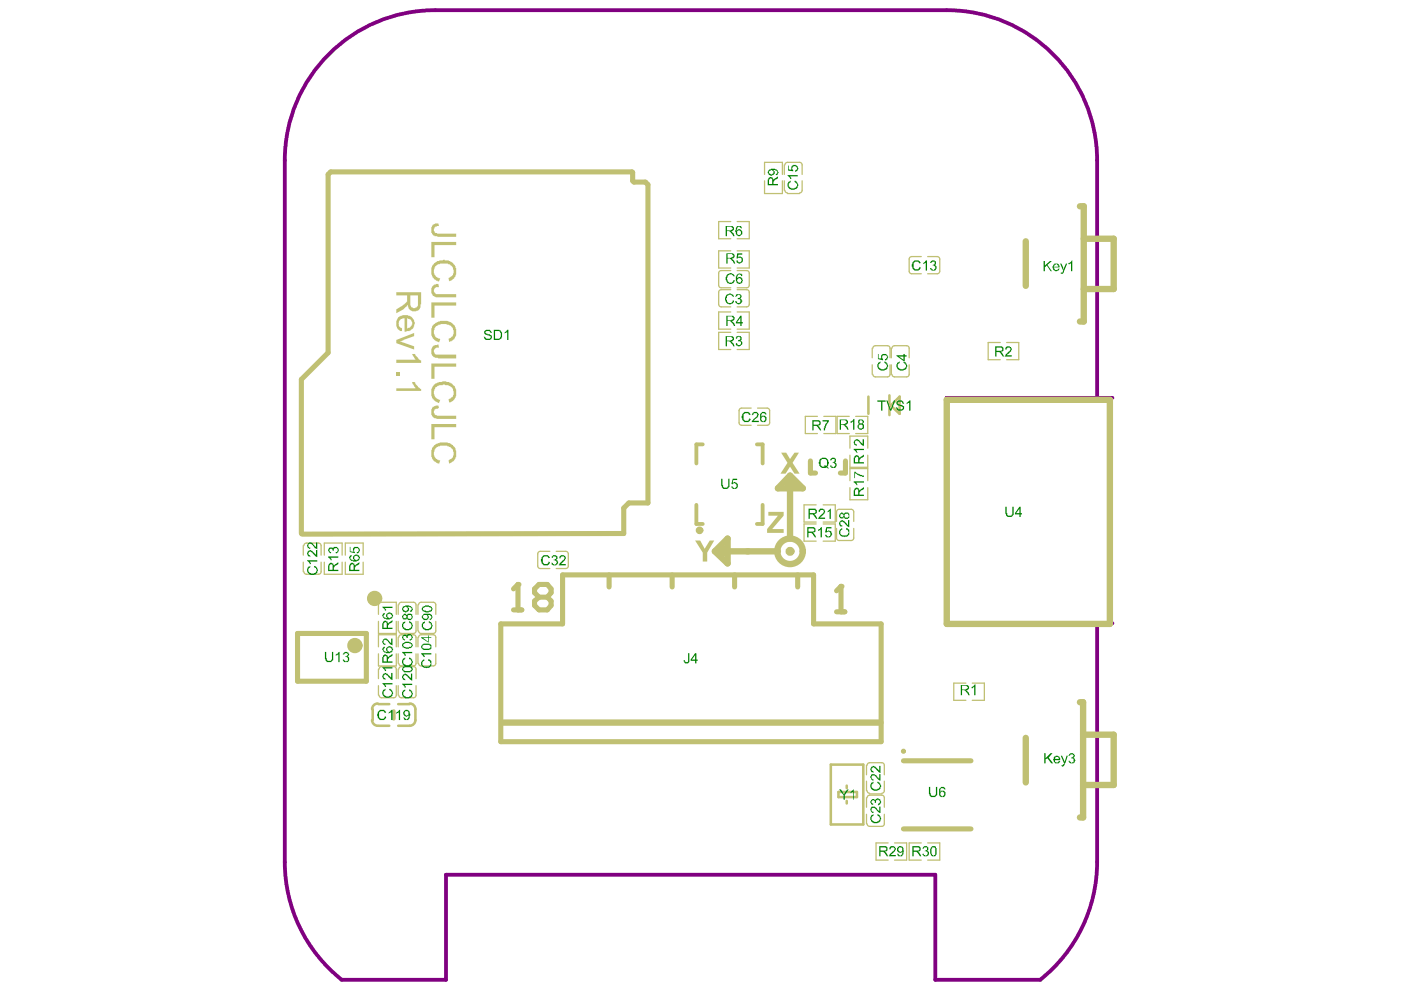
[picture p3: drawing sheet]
<svg xmlns="http://www.w3.org/2000/svg" width="297mm" height="210mm" viewBox="0 0 297 210" stroke-linecap="round" stroke-linejoin="round" font-family="sans-serif">
<circle cx="200.7" cy="132.1" r=".4" fill="#800080"/>
<path d="M232.6 84.4v-50.4a31.9 31.9 0 0 0-31.9-31.8h-108.4a31.9 31.9 0 0 0-31.9 31.8v148.8a31.8 31.8 0 0 0 12 24.9M235.9 84.4h-35.2v47.9h31.9v50.5a31.8 31.8 0 0 1-12.1 24.9M200.7 132.1h35.2M72.4 207.7h22.2v-22.2h103.7v22.2h22.3" fill="none" stroke="#800080" stroke-width=".81"/>
<path d="M229.8 50.6h6.3M229.8 61.3h6.3M167.5 100.8l2.7 2.7h-5.3zM229.6 155.8h6.5M229.6 166.4h6.5" fill="none" stroke="#c0c073" stroke-width="1.3"/>
<g fill="none" stroke="#c0c073" stroke-width=".27">
<path d="M165.9 34.4v2.6M165.9 38.3v2.7M166.3 35v2M166.3 38.3v2.1M167 34.4h2.5M170.1 35v2M170.1 38.3v2.1M167 41h2.5M192.8 54.9v2.6M193.3 58h2M193.3 54.4h2M196.7 58h2"/>
<path d="M196.7 54.4h2M199.2 54.9v2.6M184.9 77.3v2.1M185.6 79.9h2.6M185.6 73.3h2.6M188.7 77.3v2.1M189 77.3v2.1M189.7 79.9h2.5M189.7 73.3h2.5M192.8 77.3v2.1M209.5 76.3h2.6M209.5 72.6h2.6"/>
<path d="M213.4 76.3h2.6M213.4 72.6h2.6M173.3 88.3h-2.6v3.6h2.6M174.7 88.3h2.5v3.6h-2.5M180.1 88.3h-2.6v3.6h2.6M180.2 99.1h3.8M180.2 95v-2.5h3.8v2.5M181.4 88.3h2.6v3.6h-2.6M170.5 110.7h2.5M170.5 107h2.5M173 111.1h-2.5v3.6h2.5M177.1 111.1v3.6"/>
<path d="M177.4 108.5v2.1M177.4 112v2.1M177.9 114.6h2.6M180.2 103.4v2.6h3.8v-2.6M180.2 101.9v-2.6h3.8v2.6M181 108.5v2.1M181 112v2.1M204.8 144.8h-2.6v3.7h2.6M208.7 144.8v3.7M183.7 162.3v2M183.7 165.6v2.1M183.7 169.1v2.1"/>
<path d="M187.5 162.3v2M187.5 165.6v2.1M187.5 169.1v2.1M188.3 178.7h-2.6v3.7h2.6M189.7 178.7h2.5v3.7h-2.5M195.3 178.7h-2.5v3.7h2.5M196.7 178.7h2.5v3.7h-2.5"/>
</g>
<path d="M190.7 84.1l-1.9 1.9M176.1 174.8h6.9M177.8 167.9h3.9v1.1h-3.9zM179.5 166.6v.5M179.5 169.8v.5" fill="none" stroke="#c0c073" stroke-width=".54"/>
<path d="M171.8 100.3h1.1M178.2 100.3h1.1M155.8 121.9v2.6M169.1 121.9v2.6" fill="none" stroke="#c0c073" stroke-width="1.1"/>
<circle cx="158.5" cy="116.9" r=".67" fill="#c0c073"/>
<path d="M149 94.2h-1.4v4.1M160.5 94.2h1.2v4.1M147.6 107v4.1h1.4M161.7 107v4.1h-1.2M83.5 150.8v1.6" fill="none" stroke="#c0c073" stroke-width=".81"/>
<g fill="none" stroke="#c0c073" stroke-width=".27">
<path d="M162.1 38.3v2.7h3.8M165.9 34.4h-3.8v2.6M152.4 57.9v2.6M152.9 57.4h2M154.9 53.2h-2.5v3.6h2.5M154.9 47h-2.5v3.6h2.5M156.3 47h2.6v3.6h-2.6M156.3 53.2h2.6v3.6h-2.6M156.3 57.4h2M158.9 57.9v2.6M152.4 62v2.5M152.9 65.1h2"/>
<path d="M152.9 61.4h2M152.9 61h2M154.9 70.5h-2.5v3.6h2.5M154.9 66.1h-2.5v3.7h2.5M156.3 66.1h2.6v3.7h-2.6M156.3 70.5h2.6v3.6h-2.6M156.3 65.1h2M156.3 61.4h2M156.3 61h2M158.9 62v2.5M184.9 73.8v2.1M188.7 73.8v2.1"/>
<path d="M189 73.8v2.1M192.8 73.8v2.1M209.5 72.6v3.7M216 72.6v3.7M156.7 87.1v2.5M157.2 90.2h2.1M157.2 86.5h2.1M160.6 90.2h2M160.6 86.5h2M163.2 87.1v2.5M180.2 96.5v2.6M184 96.5v2.6"/>
<path d="M64.3 115.7v2M64.3 119.2v2M65 115.1h2.5M68.1 115.7v2M68.1 119.2v2M68.8 119.2v2.6h3.7v-2.6M68.8 117.7v-2.6h3.7v2.6M73.2 119.2v2.6h3.8v-2.6M73.2 117.7v-2.6h3.8v2.6M114 117.4v2.6M114.5 116.9h2.1M117.9 116.9h2.1"/>
<path d="M120.5 117.4v2.6M170.5 107v3.7M174.5 107h2.6v3.7h-2.6M174.5 114.7h2.6M174.5 111.1h2.6M177.9 108h2.6M65 121.8h2.5M80.2 138.6v2.6h3.8v-2.6M80.2 131.7v2.6h3.8v-2.6M80.2 137.1v-2.5h3.8v2.5M80.2 130.3v-2.6h3.8v2.6M84.4 128.2v2.1"/>
<path d="M84.4 131.7v2.1M84.4 135.1v2M84.4 138.6v2.1M85.1 134.3h2.6M85.1 134.6h2.6M85.1 127.7h2.6M88.2 128.2v2.1M88.2 131.7v2.1M88.2 135.1v2M88.2 138.6v2.1M88.6 128.2v2.1M88.6 131.7v2.1"/>
<path d="M88.6 135.1v2M88.6 138.6v2.1M89.3 134.3h2.6M89.3 134.6h2.6M89.3 127.7h2.6M92.4 128.2v2.1M92.4 131.7v2.1M92.4 135.1v2M92.4 138.6v2.1M114.5 120.5h2.1M117.9 120.5h2.1M80.2 141.9v2"/>
<path d="M80.2 145.4v2M80.9 147.9h2.6M80.9 141.3h2.6M84 141.9v2M84 145.4v2M84.4 141.9v2M84.4 145.4v2M85.1 141.2h2.6M85.1 147.9h2.6M85.1 141.3h2.6M88.2 141.9v2M88.2 145.4v2"/>
<path d="M89.3 141.2h2.6M206.1 148.5h2.6M206.1 144.8h2.6M183.7 172.6v2.1M184.4 175.2h2.6M184.4 168.3h2.6M184.4 168.6h2.6M184.4 161.7h2.6M187.5 172.6v2.1"/>
</g>
<path d="M171.8 97.7v2.6M179.3 97.7v2.6M63.9 113.1v-32.6l5.7-5.7v-37.8l.5-.6h63.9l.1 .2v1.7l.3 .3h2.4l.6 .5v67.5h-4.1l-1.1 1.1v5.4l-68.2 .2M63.1 134.3h14.6v10.1h-14.6zM106.2 132.3h13.1v-10.4h53.2v10.4h14.3v25h-80.6zM129.1 121.9v2.6M142.5 121.9v2.6M191.5 175.7h14.4M191.5 161.3h14.4" fill="none" stroke="#c0c073" stroke-width="1.1"/>
<path d="M184.1 84.1v3.6M188.6 83.8v4.2M190.7 84.1v3.6l-1.9-1.7M79 150.4v2.3M80.2 153.9h2.3M80.2 149.3h2.3M84.4 153.9h2.5M84.4 149.3h2.5M88.1 150.4v2.3M176.1 174.8v-12.7h6.9v12.7" fill="none" stroke="#c0c073" stroke-width=".54"/>
<path d="M217.5 51.2v9.4M229 43.7h.8v24.5h-.8M236.1 50.6v10.7M200.7 84.8h34.6v47.5h-34.6zM151.6 116.9l2.7-2.7v5.3zM154.3 116.9h10.6M167.5 103.5v10.7M106.4 153.2h80.3M217.5 156.4v9.5M229 148.9h.6v24.4h-.6M236.1 155.8v10.6" fill="none" stroke="#c0c073" stroke-width="1.3"/>
<g fill="#c0c073">
<path d="M166.4 101.4h2.2v2.1h-2.2z" fill-rule="evenodd"/>
<path d="M152.1 115.8h2.2v2h-2.2z" fill-rule="evenodd"/>
</g>
<path d="M177.4 129.7h1.7M178.3 124.3v5.4" fill="none" stroke="#c0c073" stroke-width="1.1"/>
<circle cx="178.3" cy="124.3" r=".54" fill="#c0c073"/>
<path d="M178.3 124.3l-.9 1" fill="none" stroke="#c0c073" stroke-width="1.1"/>
<g fill="#c0c073">
<path d="M165.6 96h1.1l.8 1.3 .9-1.3h1l-1.4 2.1 1.5 2.3h-1.1l-.9-1.5-.9 1.5h-1.1l1.5-2.3z"/>
<path d="M147.4 114.6h1.1l.9 1.8 1.1-1.8h.9l-1.5 2.6v1.9h-.9v-1.9z"/>
<path d="M91.7 47.6l.6-.2h.6l.2 .5h-.2a.82 .82 0 0 0-.7 .4 .82 .82 0 0 0-.1 .8l.2 .3h.4v.1h4v.7h-3.9l-.4-.1a1.3 1.3 0 0 1-.9-1.8z"/>
<path d="M91.5 51.3h5.2v.7h-4.6v2.5h-.6z"/>
<path d="M91.7 56.2h.2a1.94 1.94 0 0 1 1.7-1 3.1 3.1 0 0 1 2.4 .5v.2a1.88 1.88 0 0 1 .7 1.9 1.98 1.98 0 0 1-1.3 1.7l-.2 .2-.1-.7 .1-.1a1.26 1.26 0 0 0 .8-1.8v-.3a2.17 2.17 0 0 0-2.3-.9h-.1a1.57 1.57 0 0 0-1.6 1.4 1.57 1.57 0 0 0 1.2 1.7h.1l-.2 .7h-.2a2.29 2.29 0 0 1-1.2-3.4z"/>
<path d="M91.6 60.7l.4-.4 .9-.1 .2 .7a.8 .8 0 0 0-1.1 .7 .8 .8 0 0 0 1.1 .8h3.6v.6h-3.6a1.53 1.53 0 0 1-1.6-2h.1z"/>
<path d="M91.5 64.1h5.2v.7h-4.6v2.6h-.6z"/>
<path d="M91.7 69h.2a3.2 3.2 0 0 1 2.9-1 2.35 2.35 0 0 1 1.9 2.7 1.98 1.98 0 0 1-1.3 1.8h-.2l-.1-.7a1.37 1.37 0 0 0 .9-2l-.1-.4-.4-.4a4.1 4.1 0 0 0-2.6-.2l-.1 .2a.92 .92 0 0 0-.7 .9 1.33 1.33 0 0 0 .7 1.8l.5 .2-.2 .7a2.49 2.49 0 0 1-1.5-3.4z"/>
<path d="M91.7 73.4l.4-.1v-.1l.8-.2 .2 .7a.77 .77 0 0 0-1 .5 .77 .77 0 0 0 .6 1h4v.8h-3.8l-.1-.1a1.35 1.35 0 0 1-1.2-2.1z"/>
<path d="M91.5 77.1h5.2v.7h-4.6v2.5h-.6z"/>
<path d="M92 81.5l.3-.1a3.3 3.3 0 0 1 3.3-.1l.3 .1a2.6 2.6 0 0 1 .1 3.6l-.8 .3-.1-.7h.1a1.42 1.42 0 0 0 .8-2v-.1a1.03 1.03 0 0 0-.9-.7v-.1h-.4a2.43 2.43 0 0 0-2.6 .8 1.62 1.62 0 0 0 1.2 2.3l-.2 .6-.6-.2a1.75 1.75 0 0 1-1-1.8v-.9z"/>
<path d="M91.7 86.3l.7-.3h.5l.2 .5-.6 .2a.76 .76 0 0 0-.5 .8 .76 .76 0 0 0 .8 .6h3.9v.7h-4a1.43 1.43 0 0 1-1.2-1.9z"/>
<path d="M91.5 89.9h5.2v.7h-4.6v2.5h-.6z"/>
<path d="M91.7 94.8l.3-.2a.72 .72 0 0 1 .8-.5v-.2l.7-.1a2.73 2.73 0 0 1 2.5 .7l.2 .1a2.19 2.19 0 0 1-1 3.7l-.1-.7 .1-.1a1.26 1.26 0 0 0 .8-1.8l-.1-.5a2.78 2.78 0 0 0-3.8 .1v.3a1.34 1.34 0 0 0 .8 1.9v.1h.4l-.2 .8-.2-.1a2.19 2.19 0 0 1-1.3-3z"/>
<path d="M162.9 108.5h3.3v.8l-2.5 2.9h2.5v.8h-3.6v-.8l2.3-2.9h-2z"/>
</g>
<path d="M108.9 129.3h1.7M109.8 123.9v5.4" fill="none" stroke="#c0c073" stroke-width="1.1"/>
<circle cx="109.8" cy="123.9" r=".54" fill="#c0c073"/>
<path d="M109.8 123.9l-.9 1M114.3 126.6l-1-.9v-.8l1-1h1.7l.8 1v.8l-.8 .9M114.3 126.6l-1 .8v1l1 .9h1.7l.8-.9v-1l-.8-.8M114.3 126.6h1.7" fill="none" stroke="#c0c073" stroke-width="1.1"/>
<g fill="#c0c073">
<path d="M84 72.1l3.8-1.5v.7l-3 1.1 3 1v.7l-3.8-1.3z"/>
<path d="M84 76.3h4.1l-.7-1.1v-.1h.5l.7 .9 .7 .5v.4h-5.3z"/>
<path d="M84 78.8h.8v.8h-.8z"/>
<path d="M84 82.3h4.1l-.7-1v-.3h.5l.7 1.1 .7 .4v.4h-5.3z"/>
<path d="M84 62h5.3v2.5h-.1a1.34 1.34 0 0 1-1 1.5 1.34 1.34 0 0 1-1.6-.8l-.1-.7-.3 .6-.7 .5-1.5 .8v-.8l1.2-.7 .8-.8a.6 .6 0 0 0 .3-.8v-.7h-2.3zM87 62.6v1.4a1 1 0 0 0 .9 1.3l.2-.1a.56 .56 0 0 0 .5-.8v-1.8z"/>
<path d="M84.4 67.2a2.31 2.31 0 0 1 3.3 .6l.1 .2a1.57 1.57 0 0 1-.7 1.9l-.2 .3-1.1 .1v-2.8h-.4a1.15 1.15 0 0 0-.9 .9 1.15 1.15 0 0 0 .5 1.1l.2 .2v.5h-.1a1.45 1.45 0 0 1-1.1-1.6v-.6zM86.3 67.5v2.2l.4-.2a1.06 1.06 0 0 0 .4-1.6l-.2-.3z"/>
</g>
<g fill="none" stroke="#c0c073" stroke-width=".27">
<path d="M167 34.4l-.3 .1-.3 .5M169.5 34.4l.5 .3 .1 .3M152.9 57.4l-.5 .2v.3M158.3 57.4l.5 .2 .1 .3M166.4 40.4l.3 .4 .3 .1M170.1 40.4l-.1 .2-.5 .3M192.8 57.5v.3l.5 .2M193.3 54.4l-.5 .3v.2M198.7 54.4l.5 .3v.2M199.2 57.5v.3l-.5 .2M152.4 60.5v.2l.5 .3M152.4 64.5v.3l.5 .3"/>
<path d="M152.9 61.4l-.5 .3v.3M158.3 61.4l.5 .3 .1 .3M158.9 60.5l-.1 .2-.5 .3M158.9 64.5l-.1 .3-.5 .3M185.1 79.4v.2l.5 .3M185.6 73.3l-.5 .3v.2M188.2 73.3l.2 .1 .3 .4M188.7 79.4l-.3 .4-.2 .1M189.1 79.4l.1 .2 .5 .3M189.7 73.3l-.5 .3-.1 .2M192.2 73.3l.3 .1 .3 .4M192.8 79.4l-.3 .4-.3 .1"/>
<path d="M156.7 89.6l.1 .3 .4 .3M157.2 86.5l-.2 .1-.3 .5M162.6 86.5l.3 .1 .3 .5M163.2 89.6l-.1 .3-.5 .3M65 115.1l-.5 .3-.1 .3M67.5 115.1l.3 .1 .3 .5M114.5 116.9l-.4 .3-.1 .2M120 116.9l.4 .3 .1 .2M177.4 114.1v.2l.5 .3M177.9 108l-.5 .3v.2M180.5 108l.2 .1 .3 .4M181 114.1l-.1 .2-.4 .3"/>
<path d="M64.4 121.2l.1 .3 .5 .3M68.1 121.2l-.3 .5-.3 .1M84.6 133.8l.2 .4 .3 .1M85.1 134.6l-.5 .2v.3M85.1 127.7l-.3 .1-.2 .4M87.7 134.6l.4 .2 .1 .3M87.7 127.7l.4 .3 .1 .2M88.2 133.8l-.1 .2-.4 .3M88.7 133.8l.3 .4 .3 .1M89.3 134.6l-.5 .2-.1 .3M89.3 127.7l-.3 .1-.3 .4M91.9 134.6l.4 .2 .1 .3"/>
<path d="M91.9 127.7l.2 .1 .3 .4M92.4 133.8l-.3 .4-.2 .1M114 120l.1 .3 .4 .2M120.5 120l-.1 .3-.4 .2M80.4 147.4l.2 .5h.3M80.9 141.3l-.5 .3v.3M83.5 141.3l.4 .3 .1 .3M84 147.4l-.1 .3-.4 .2M84.6 140.7l.2 .4 .3 .1M84.6 147.4l.2 .5h.3M85.1 141.3l-.5 .3v.3M87.7 141.3l.4 .3 .1 .3"/>
<path d="M88.2 140.7l-.1 .2-.4 .3M88.2 147.4l-.1 .3-.4 .2M88.7 140.7l.3 .4 .3 .1M92.4 140.7l-.3 .4-.2 .1M183.8 174.7l.3 .4 .3 .1M183.8 167.7l.3 .4 .3 .1M184.4 168.6l-.3 .1-.3 .4M184.4 161.7l-.3 .1-.3 .5M187 168.6l.4 .3 .1 .2M187 161.7l.4 .3 .1 .3M187.5 174.7l-.1 .2-.4 .3M187.5 167.7l-.1 .2-.4 .3"/>
</g>
<g fill="none" stroke="#c0c073" stroke-width=".54">
<path d="M78.9 152.7a1.21 1.21 0 0 0 1.2 1.2M80.1 149.2a1.22 1.22 0 0 0-1.2 1.2M86.9 149.2a1.22 1.22 0 0 1 1.2 1.2M88.1 152.7a1.21 1.21 0 0 1-1.2 1.2"/>
<circle cx="191.5" cy="159.3" r=".27"/>
</g>
<g fill="none" stroke="#c0c073" stroke-width="1.3">
<circle cx="167.5" cy="116.9" r=".27"/>
<circle cx="167.5" cy="116.9" r="2.7"/>
</g>
<circle cx="148.3" cy="112.4" r=".41" fill="none" stroke="#c0c073" stroke-width=".81"/>
<g fill="none" stroke="#c0c073" stroke-width="1.6">
<circle cx="75.2" cy="136.9" r=".81"/>
<circle cx="79.4" cy="126.9" r=".81"/>
</g>
<g fill="#008000">
<path d="M221.3 55.3h.2v1l1.1-1h.4l-.9 .9 .9 1.3h-.2l-.9-1.2-.4 .4v.8h-.2z"/>
<path d="M224.8 55.9h.2l.5 1.2h.1l.4-1.2h.3l-.7 1.6a.51 .51 0 0 1-.7 .5v-.2h.4v-.3h.2z"/>
<path d="M226.5 55.7h.3l.5-.5v2.3h-.2v-1.8l-.3 .3h-.3z"/>
<path d="M197 166.8h.2v1.4h.2a.51 .51 0 0 0 .6 .5l.4-.2v-1.7h.3v1.3a.88 .88 0 0 1-.8 .9 .88 .88 0 0 1-.9-.8z"/>
<path d="M188.6 179.7a.75 .75 0 0 1 .8-.3 .75 .75 0 0 1 .5 .7l-.1 .4-1 .8h1.1v.3h-1.5l.2-.5 .8-.6a.52 .52 0 0 0 .1-.8 .42 .42 0 0 0-.5-.1 .42 .42 0 0 0-.2 .5h-.2z"/>
<path d="M177.9 167.4h.4l.7 1.1v-.3l.7-.8h.2l-.8 1.2v.9h-.3v-.9z"/>
<path d="M180.3 167.9l.7-.5v2.1h-.1v-1.6h-.3l-.3 .3z"/>
<path d="M181 102h2.2v.3h-1.6l.1 .4h.1v.2h-.2l-.6-.6z"/>
<path d="M181.1 100h.3l.2 .3 .8 .3v.1l.8 .1v.3l-.8-.1-1.1-.7v1.1h-.2z"/>
<path d="M180.3 89.4l.4-.2 .4-.4v2.3h-.2v-1.7l-.3 .2h-.3z"/>
<path d="M167.1 38.6l.5-.3-.1 .4a.54 .54 0 0 0 0 1 .86 .86 0 0 0 .9 .2 .86 .86 0 0 0 .6-.6l-.1-.6-.5-.1v-.3h.3l.3 .4a.52 .52 0 0 1 .1 .9 .48 .48 0 0 1-.5 .5l-.6 .1a.95 .95 0 0 1-1-1.1z"/>
<path d="M167 37.1h2.1v.3h-1.6l.3 .3v.2h-.3v-.2z"/>
<path d="M167.1 35.1h.1v.8l.7 .1h-.1a.75 .75 0 0 1 .2-.8 .75 .75 0 0 1 .9-.1l.1 .1a.54 .54 0 0 1 0 1v.1l-.4 .1 .1-.4a.34 .34 0 0 0 .3-.3 .34 .34 0 0 0-.3-.3 .38 .38 0 0 0-.4-.2 .38 .38 0 0 0-.3 .4l-.1 .2h.1l.2 .5-1.1-.1z"/>
<path d="M157.4 87.7a1.15 1.15 0 0 1 1.7 0l-.2 .3a.67 .67 0 0 0-.9-.4 .67 .67 0 0 0-.4 .9 .61 .61 0 0 0 .6 .8 .61 .61 0 0 0 .7-.6l.2 .1a.96 .96 0 0 1-1.6 .4l-.1-.5h-.2z"/>
<path d="M159.5 87.6l.4-.3a.67 .67 0 0 1 .8 .4 .67 .67 0 0 1-.2 .8l-.7 .7h1.1v.3h-1.5v-.3l1.2-1.2-.1-.4h-.7v.3l-.4 .1z"/>
<path d="M156.2 71.3l.5-.2v.2a.49 .49 0 0 1 .6 .3 .49 .49 0 0 1-.3 .6l.2 .3a.38 .38 0 0 1 .2 .4 .38 .38 0 0 1-.3 .3 .54 .54 0 0 1-.9 0h-.2v-.4h.3a.4 .4 0 0 0 .5 .4 .4 .4 0 0 0 .2-.7v-.1h-.6l.3-.3a.34 .34 0 0 0 .3-.5 .34 .34 0 0 0-.6-.1h-.1v.3h-.3z"/>
<path d="M154.1 58.2l.4-.2a.81 .81 0 0 1 1.3 .4v.2h-.3a.63 .63 0 0 0-.7-.4 .63 .63 0 0 0-.5 .7h-.2l.2 .5a.51 .51 0 0 0 .6 .5 .48 .48 0 0 0 .6-.5h.3a.88 .88 0 0 1-.9 .8 .88 .88 0 0 1-.9-.8h-.1v-.7h.1z"/>
<path d="M102.7 70.2l.5-.3a.6 .6 0 0 1 .8 .3l.3 .3v.1h-.3a.61 .61 0 0 0-.5-.4 .61 .61 0 0 0-.6 .3l.2 .2 .5 .2a.65 .65 0 0 1 .7 .8 .65 .65 0 0 1-1 .4h-.1a.48 .48 0 0 1-.5-.6l-.2-.1 .4 .1a.7 .7 0 0 0 1 .3l.1-.1a.51 .51 0 0 0-.7-.6l-.1-.1a.51 .51 0 0 1-.5-.7z"/>
<path d="M107 70.5l.5-.6h.3v2.2h-.3v-1.6l-.5 .2z"/>
<path d="M81.2 146.3l.5-.2-.1 .4a.54 .54 0 0 0 0 .9 .86 .86 0 0 0 .9 .3 .86 .86 0 0 0 .6-.7l-.2-.5h-.2l-.2-.4h.3l.3 .4a.52 .52 0 0 1 .1 .8 .48 .48 0 0 1-.5 .5l-.6 .1a.95 .95 0 0 1-1.1-1z"/>
<path d="M81 144.8h2.2v.3h-1.6l.3 .3v.2h-.3v-.2z"/>
<path d="M81.2 142.9l.7-.2 1 1.1v-1.1h.3v1.5l-.4-.2-.9-.9a.36 .36 0 0 0-.5 0 .36 .36 0 0 0-.1 .4l.4 .4v.3l-.4-.2-.1-.4h-.2z"/>
<path d="M81 141.5h2.2v.2h-1.6l.3 .3v.3h-.3v-.3z"/>
<path d="M213.2 107.4h.2v1.4h.2a.51 .51 0 0 0 .6 .5l.4-.2v-1.7h.3v1.3a.88 .88 0 0 1-.8 .9 .88 .88 0 0 1-.9-.8z"/>
<path d="M213.2 73.7a.75 .75 0 0 1 .8-.3 .75 .75 0 0 1 .5 .7l-.1 .4-1 .8h1.1v.3h-1.5l.2-.4 .8-.7a.52 .52 0 0 0 .1-.8 .42 .42 0 0 0-.5 0 .42 .42 0 0 0-.2 .4h-.2z"/>
<path d="M186.1 76.9l.6-.2-.2 .4a.54 .54 0 0 0 0 .9 .86 .86 0 0 0 .9 .3 .86 .86 0 0 0 .6-.7l-.1-.5h-.3l-.1-.4h.3l.2 .4a.52 .52 0 0 1 .2 .8 .48 .48 0 0 1-.6 .5l-.5 .2a.95 .95 0 0 1-1.1-1.1z"/>
<path d="M186.1 75.1h.2v.9h.7h-.2a.6 .6 0 0 1 .3-.8v-.1h.4v-.2v.2a.66 .66 0 0 1 .7 .4 .66 .66 0 0 1-.3 .8v.1h-.3v-.3a.42 .42 0 0 0 .4-.5 .42 .42 0 0 0-.5-.3 .45 .45 0 0 0-.4 .3 .45 .45 0 0 0 .1 .5v.3l-1.1-.3z"/>
<path d="M190.2 76.9l.5-.2-.1 .4a.54 .54 0 0 0 0 .9 .86 .86 0 0 0 .9 .3 .86 .86 0 0 0 .6-.7l-.1-.5h-.3l-.2-.4h.3l.3 .4a.52 .52 0 0 1 .1 .8 .48 .48 0 0 1-.5 .5l-.6 .2a.95 .95 0 0 1-1-1.1z"/>
<path d="M186 84.9h1.8v.3h-.7v1.9h-.3v-1.9h-.8z"/>
<path d="M187.9 84.9h.3l.6 1.9 .7-1.9h.3l-.8 2.2h-.3z"/>
<path d="M190.1 85.2l.5-.3a.6 .6 0 0 1 .8 .3l.3 .2v.2h-.3a.61 .61 0 0 0-.5-.4 .61 .61 0 0 0-.6 .2l.2 .3 .5 .2a.65 .65 0 0 1 .7 .7 .65 .65 0 0 1-1 .5h-.1a.48 .48 0 0 1-.5-.6l-.2-.1 .4 .1a.7 .7 0 0 0 1 .3l.1-.1a.51 .51 0 0 0-.7-.6l-.1-.1a.51 .51 0 0 1-.5-.7z"/>
<path d="M192.2 85.4l.6-.5h.2v2.2h-.2v-1.7h-.3l-.3 .3z"/>
<path d="M178 112.3l.3-.3h.3v.3a.64 .64 0 0 0-.4 .8 .64 .64 0 0 0 .8 .4 .73 .73 0 0 0 .8-.3 .73 .73 0 0 0-.1-.9h-.3v-.4l.1 .1a.51 .51 0 0 1 .6 .7 .6 .6 0 0 1-.3 .8l-.1 .3a1.66 1.66 0 0 1-1.8-.5z"/>
<path d="M178 110.6a.87 .87 0 0 1 1.4 .4l.4 .4v-1.1h.3v1.5l-.4-.2-1-.9a.39 .39 0 0 0-.5 0 .39 .39 0 0 0 0 .5l.4 .2v.2h-.4l-.2-.4h-.1z"/>
<path d="M181 95.2h2.2v.2h-1.6l.1 .4h.1v.2h-.2l-.6-.6z"/>
<path d="M181.1 93.4a.68 .68 0 0 1 .7-.3 .68 .68 0 0 1 .6 .6l.5 .5v-1.1h.3v1.5l-.7-.4a.68 .68 0 0 0-.7-.7v-.1a.51 .51 0 0 0-.5 .7l.4 .1v.3l-.4-.1a.64 .64 0 0 1-.2-1z"/>
<path d="M154 62.5l.4-.1a.81 .81 0 0 1 1.2 .4v.1h-.3a.63 .63 0 0 0-.7-.4 .63 .63 0 0 0-.5 .7h-.1l.1 .5a.51 .51 0 0 0 .7 .6 .48 .48 0 0 0 .5-.6h.3a.88 .88 0 0 1-.9 .8 .88 .88 0 0 1-.8-.8h-.2v-.7h.2z"/>
<path d="M156 62.5l.6-.1v-.2l.1 .2a.51 .51 0 0 1 .5 .6l-.2 .3 .4 .4a.79 .79 0 0 1-.5 .7 .79 .79 0 0 1-.9-.1l-.1-.5h.3l.1 .3a.38 .38 0 0 0 .4 .1 .38 .38 0 0 0 .3-.4h.1h-.1l-.2-.4h-.4v-.2h.2a.36 .36 0 0 0 .4-.5 .36 .36 0 0 0-.6-.2l-.2 .4h-.3z"/>
<path d="M156.3 53.7h1.1v.3h-.8l-.2 .5a.75 .75 0 0 1 .9 .1 .75 .75 0 0 1 .2 .9l-.3 .2h-.2v.2h-.4v-.2l-.4-.1v-.4h.2a.44 .44 0 0 0 .6 .4 .44 .44 0 0 0 .2-.7 .48 .48 0 0 0-.8-.1h-.2z"/>
<path d="M145.9 138.5h.3v1.6a.58 .58 0 0 1-.5 .6 .58 .58 0 0 1-.6-.3l-.2-.4h.3a.34 .34 0 0 0 .4 .4 .34 .34 0 0 0 .3-.4z"/>
<path d="M89.6 132l.5-.3-.1 .4a.54 .54 0 0 0 0 1 .86 .86 0 0 0 .8 .3 .86 .86 0 0 0 .7-.7l-.2-.6-.4-.1v-.3h.3l.3 .4a.52 .52 0 0 1 .1 .9 .48 .48 0 0 1-.6 .5l-.5 .1a.95 .95 0 0 1-1.1-1z"/>
<path d="M89.4 140.1l.3-.3h.3v.3a.64 .64 0 0 0-.4 .8 .64 .64 0 0 0 .8 .4 .73 .73 0 0 0 .8-.3 .73 .73 0 0 0-.2-.9h-.2v-.4l.1 .1a.51 .51 0 0 1 .6 .7 .6 .6 0 0 1-.3 .8l-.2 .3a1.66 1.66 0 0 1-1.7-.5z"/>
<path d="M89.3 138.5h2.2v.3h-1.7l.2 .4h.1v.1h-.3z"/>
<path d="M80.1 150.9a1.15 1.15 0 0 1 1.8 0l-.3 .3a.67 .67 0 0 0-.9-.4 .67 .67 0 0 0-.3 .9 .61 .61 0 0 0 .5 .7 .61 .61 0 0 0 .7-.5l.3 .1a.96 .96 0 0 1-1.7 .4l-.1-.5h-.1z"/>
<path d="M82.4 151l.5-.5h.3v2.2h-.3v-1.7l-.5 .3z"/>
<path d="M84 151l.4-.1 .4-.4v2.2h-.2v-1.7l-.4 .2v.1h-.2z"/>
<path d="M81 128.6h2.2v.3h-1.6l.3 .3v.2h-.3v-.2z"/>
<path d="M81.2 135.7l.3-.3h.5l.9 1.1v-1.1h.3v1.5l-.5-.3-.3-.4a.77 .77 0 0 0-.9-.5v.1a.38 .38 0 0 0-.2 .4 .38 .38 0 0 0 .4 .3v.2l-.4-.1a.64 .64 0 0 1-.1-.9z"/>
<path d="M69.6 118h2.1v.2h-1.6l.1 .5h.2v.1h-.3l-.5-.6z"/>
<path d="M69.7 116.2l.1-.1a.6 .6 0 0 1 .8 .3 .53 .53 0 0 1 .4-.5 .53 .53 0 0 1 .6 .2l.3 .7h-.2v.2l-.2 .3h-.3v-.3a.4 .4 0 0 0 .4-.5 .4 .4 0 0 0-.7-.1h-.1v.4h-.3v-.2a.34 .34 0 0 0-.5-.3 .34 .34 0 0 0 0 .6v.1h.2l-.1 .3a.82 .82 0 0 1-.4-1.1z"/>
<path d="M74.2 116h.1v.9l.7 .1-.2-.1a.6 .6 0 0 1 .3-.8l.1-.1a.6 .6 0 0 1 .9 .2l.2 .3v.3h-.1v.2l-.3 .3h-.3v-.3a.44 .44 0 0 0 .4-.6 .44 .44 0 0 0-.8 0l-.2 .2 .2 .7-1-.3z"/>
<path d="M68.9 138.2h.3v1.4h.1a.51 .51 0 0 0 .7 .5l.4-.3v-1.6h.2v1.2a.88 .88 0 0 1-.8 1 .88 .88 0 0 1-.9-.8z"/>
<path d="M71.2 138.8l.4-.2 .4-.4v2.2h-.3v-1.6l-.4 .1v.1h-.1z"/>
<path d="M72.7 138.6l.1-.1a.65 .65 0 0 1 1-.1l.2 .2-.2 .7 .2 .1a.6 .6 0 0 1-.2 .8l-.2 .2a.73 .73 0 0 1-.9-.4v-.2h.2l.2 .3a.46 .46 0 0 0 .7-.3 .46 .46 0 0 0-.6-.5v-.1a.48 .48 0 0 0 .6-.6 .52 .52 0 0 0-.9 .2h-.2z"/>
<path d="M195.7 179.5h.2a.48 .48 0 0 1 .8 .2h.1v.5l-.3 .1a.67 .67 0 0 1 .3 1.1 .67 .67 0 0 1-1.1-.1h-.1v-.3h.3v.3h.2v.1a.51 .51 0 0 0 .6-.7l-.3-.2h-.4l.1-.2a.38 .38 0 0 0 .4-.2 .38 .38 0 0 0-.1-.4h-.4l-.1 .2h-.3z"/>
<path d="M206 145.6l.4-.1 .4-.4v2.3h-.3v-1.8l-.2 .3h-.3z"/>
<path d="M193.4 55.6a1.15 1.15 0 0 1 1.8 0l-.3 .3a.67 .67 0 0 0-.9-.4 .67 .67 0 0 0-.3 .9 .61 .61 0 0 0 .5 .7 .61 .61 0 0 0 .7-.5l.3 .1a.96 .96 0 0 1-1.6 .4l-.2-.5h-.1z"/>
<path d="M195.7 55.7l.6-.5h.2v2.2h-.2v-1.7l-.6 .3z"/>
<path d="M197.4 55.3h.1a.57 .57 0 0 1 .9 .3v.4l-.2 .2a.67 .67 0 0 1 .3 .8 .67 .67 0 0 1-.9 .4l-.4-.3v-.3h.3v.3h.3v.1a.51 .51 0 0 0 .5-.6l-.3-.3h-.2v-.1a.38 .38 0 0 0 .4-.3 .38 .38 0 0 0-.2-.4h-.4l-.1 .2h-.3z"/>
<path d="M173.4 112.3l.5-.1 .4-.4v2.1h-.3v-1.6l-.4 .1v.2h-.2z"/>
<path d="M175.2 111.8h1.1v.2h-1v.6a.69 .69 0 0 1 1 .2 .69 .69 0 0 1-.3 1l-.1 .1a.73 .73 0 0 1-1-.4v-.1h.3l.3 .4h.2v-.1h.3l.1-.4-.1-.2a.41 .41 0 0 0-.3-.4 .41 .41 0 0 0-.5 .3l-.3-.2z"/>
<path d="M152.9 101.5h.3v1.4h.1a.51 .51 0 0 0 .7 .5l.4-.3v-1.6h.3v1.2a.88 .88 0 0 1-.8 1 .88 .88 0 0 1-1-.8z"/>
<path d="M155.3 101.5h1v.3h-.8l-.2 .5h.3v-.1h.3v.1a.51 .51 0 0 1 .5 .7 .71 .71 0 0 1-.5 .7 .71 .71 0 0 1-.8-.4v-.2h.2v.2a.46 .46 0 0 0 .8 0 .46 .46 0 0 0-.2-.7v-.1h-.4l-.2 .2-.2-.1z"/>
<path d="M174.4 89.1h1.3v.3a3.1 3.1 0 0 0-.8 1.8h-.2v-.5h.1v-.4h.1l.2-.5 .4-.4h-1.1z"/>
<path d="M85.4 146.5l.5-.3-.1 .4a.54 .54 0 0 0 0 .9 .86 .86 0 0 0 .8 .3 .86 .86 0 0 0 .7-.7l-.2-.5h-.2l-.2-.4h.3l.3 .4a.52 .52 0 0 1 .1 .8 .48 .48 0 0 1-.5 .5l-.6 .2a.95 .95 0 0 1-1.1-1.1z"/>
<path d="M85.2 145h2.2v.2h-1.6l.2 .3v.3h-.2v-.3z"/>
<path d="M85.4 143.1l.6-.3 1.1 1.1v-1.1h.3v1.5l-.4-.1-1-1a.36 .36 0 0 0-.4 0 .36 .36 0 0 0-.1 .4l.4 .4v.3l-.4-.1-.1-.4h-.2z"/>
<path d="M221.4 159.7h.3v1.1l1.1-1.1h.4l-.9 .9 1 1.2h-.4l-.8-1-.4 .2v.8h-.3z"/>
<path d="M224.9 160.2h.3l.5 1.4 .4-1.4h.3l-.7 1.8a.42 .42 0 0 1-.2 .4 .42 .42 0 0 1-.5 0l.6-.6z"/>
<path d="M226.5 160.1l.3-.3a.63 .63 0 0 1 .8 0 .63 .63 0 0 1 .1 .8h-.1l.1 .2a.67 .67 0 0 1 0 .9 .67 .67 0 0 1-.9 0h-.1l-.2-.4h.3l.1 .3a.46 .46 0 0 0 .8-.3 .46 .46 0 0 0-.6-.5v-.2a.48 .48 0 0 0 .5-.5 .52 .52 0 0 0-.8 .1h-.3z"/>
<path d="M184.7 166l.5-.2-.1 .4a.54 .54 0 0 0 0 .9 .86 .86 0 0 0 .8 .3 .86 .86 0 0 0 .6-.7l-.1-.5h-.3l-.1-.4h.3l.2 .4a.52 .52 0 0 1 .2 .8 .48 .48 0 0 1-.6 .5l-.5 .2a.95 .95 0 0 1-1.1-1.1z"/>
<path d="M184.7 164.3l.1-.2h.7v.2l.4 .1 .1 .4 .4 .4v-1.1h.3v1.4a.93 .93 0 0 1-.8-.7l-.3-.1a.42 .42 0 0 0-.6-.3 .42 .42 0 0 0-.1 .7v.1h.3v.3a.48 .48 0 0 1-.5-.5h-.2z"/>
<path d="M184.7 162.7l.6-.3 1.1 1.1v-1.1h.3v1.5l-.4-.2-1-.9a.36 .36 0 0 0-.4 0 .36 .36 0 0 0-.1 .4l.4 .4v.3l-.4-.2-.1-.4h-.2z"/>
<path d="M184.7 172.9l.5-.3-.1 .4a.54 .54 0 0 0 0 1 .86 .86 0 0 0 .8 .3 .86 .86 0 0 0 .6-.7l-.1-.6h-.3l-.1-.4h.3l.2 .4a.52 .52 0 0 1 .2 .9 .48 .48 0 0 1-.6 .5l-.5 .1a.95 .95 0 0 1-1.1-1z"/>
<path d="M184.7 171.2l.2-.2a.96 .96 0 0 1 1.1 .7l.4 .4v-1.1h.3v1.4a.93 .93 0 0 1-.8-.7l-.3-.1a.42 .42 0 0 0-.6-.3 .42 .42 0 0 0-.1 .7v.1h.3v.3a.48 .48 0 0 1-.5-.6h-.2z"/>
<path d="M184.7 169.7a.54 .54 0 0 1 .9 0v-.2a.67 .67 0 0 1 .9 0 .67 .67 0 0 1 0 1v.1l-.4 .2 .2-.5a.34 .34 0 0 0 .3-.3 .34 .34 0 0 0-.3-.3v-.2a.51 .51 0 0 0-.6 .7h-.2a.48 .48 0 0 0-.6-.5 .48 .48 0 0 0-.1 .5 .48 .48 0 0 0 .4 .3l-.1 .1-.4-.1v-.3h-.2z"/>
<path d="M173.6 108.1a.75 .75 0 0 1 .8-.2 .75 .75 0 0 1 .5 .6l-.1 .4-.9 .8h1v.3h-1.5l.2-.4 .8-.7a.52 .52 0 0 0 .1-.8 .42 .42 0 0 0-.5 0 .42 .42 0 0 0-.1 .4h-.3z"/>
<path d="M175.5 108.4l.6-.5v2.1h-.2v-1.6l-.4 .3z"/>
<path d="M176.1 97.2h.2a.57 .57 0 0 1 .9 .3v.4l-.2 .1a.67 .67 0 0 1 .3 .9 .67 .67 0 0 1-.9 .3l-.4-.3v-.2h.3v.2h.3v.2a.51 .51 0 0 0 .5-.7l-.3-.3h-.2v-.1a.38 .38 0 0 0 .3-.2 .38 .38 0 0 0-.1-.5h-.4l-.1 .3h-.3z"/>
<path d="M114.8 118.1a1.15 1.15 0 0 1 1.8 0l-.3 .3a.67 .67 0 0 0-.9-.4 .67 .67 0 0 0-.3 .9 .61 .61 0 0 0 .5 .7 .61 .61 0 0 0 .7-.5l.3 .1a.96 .96 0 0 1-1.6 .4l-.2-.5h-.1z"/>
<path d="M117 118h.1a.61 .61 0 0 1 .8-.3 .61 .61 0 0 1 .3 .8l-.3 .2v.1h.3a.73 .73 0 0 1-.2 1 .73 .73 0 0 1-1-.2l-.2-.3h.3a.41 .41 0 0 0 .4 .4 .41 .41 0 0 0 .4-.4h.2l-.2-.4-.5-.1v-.1h.3l.2-.3a.36 .36 0 0 0-.2-.5 .36 .36 0 0 0-.4 .2v.1h-.5h.2z"/>
<path d="M118.6 118l.1-.2a.73 .73 0 0 1 1 0 .73 .73 0 0 1 .1 1l-.9 .8h1.1v.3h-1.5l.1-.4 .8-.7a.52 .52 0 0 0 .1-.8 .42 .42 0 0 0-.4-.1 .42 .42 0 0 0-.2 .5h-.3z"/>
<path d="M85.4 132l.5-.3-.1 .4a.54 .54 0 0 0 0 1 .86 .86 0 0 0 .8 .3 .86 .86 0 0 0 .7-.7l-.2-.6h-.2l-.2-.4h.3l.3 .4a.52 .52 0 0 1 .1 .9 .48 .48 0 0 1-.5 .5l-.6 .1a.95 .95 0 0 1-1.1-1z"/>
<path d="M85.4 139.7l.5-.3-.1 .4a.54 .54 0 0 0 0 1 .86 .86 0 0 0 .8 .2 .86 .86 0 0 0 .7-.6l-.2-.6h-.2l-.2-.4h.3l.3 .4a.52 .52 0 0 1 .1 .9 .48 .48 0 0 1-.5 .5l-.6 .1a.95 .95 0 0 1-1.1-1.1z"/>
<path d="M85.2 138.2h2.2v.3h-1.6l.2 .3v.2h-.2v-.2z"/>
<path d="M85.4 134.7l.1-.1a.6 .6 0 0 1 .8 .2 .53 .53 0 0 1 .4-.4 .53 .53 0 0 1 .6 .2l.2 .7h-.1v.2l-.3 .3h-.2v-.3a.4 .4 0 0 0 .4-.5 .4 .4 0 0 0-.7-.2h-.1v.5h-.3a.37 .37 0 0 0-.3-.5 .37 .37 0 0 0-.4 .4 .37 .37 0 0 0 .4 .3l-.1 .3a.82 .82 0 0 1-.4-1.1z"/>
<path d="M65.2 120.3l.6-.3-.1 .4a.54 .54 0 0 0 0 1 .86 .86 0 0 0 .8 .2 .86 .86 0 0 0 .6-.7l-.1-.5h-.3l-.1-.4h.3l.2 .4a.52 .52 0 0 1 .2 .8 .48 .48 0 0 1-.6 .6l-.5 .1a.95 .95 0 0 1-1.1-1.1z"/>
<path d="M65.1 118.8h2.2v.3h-1.6l.2 .2v.3h-.2v-.3z"/>
<path d="M65.2 116.9l.7-.3 1.1 1.1v-1.1h.3v1.5l-.4-.1-1-1a.36 .36 0 0 0-.4 0 .36 .36 0 0 0-.1 .4l.4 .4v.3l-.4-.1-.2-.4h-.1z"/>
<path d="M65.2 115.3a.68 .68 0 0 1 .7-.3 .68 .68 0 0 1 .6 .5l.5 .6v-1.1h.3v1.5l-.6-.3-.2-.4a.77 .77 0 0 0-1-.5v.1a.38 .38 0 0 0-.1 .5 .38 .38 0 0 0 .4 .2v.3l-.4-.2a.64 .64 0 0 1-.2-.9z"/>
<path d="M223.3 56.2a.75 .75 0 0 1 .9-.3 .75 .75 0 0 1 .4 .8h-1.2l.2 .3a.43 .43 0 0 0 .4 .3 .43 .43 0 0 0 .4-.3h.2a.77 .77 0 0 1-.9 .5v-.1l-.4-.2-.1-.4zM223.6 56.2l-.2 .4h1a.48 .48 0 0 0-.6-.6v.2z"/>
<path d="M199.1 167.2l.3-.1a.59 .59 0 0 1 .6-.2 .59 .59 0 0 1 .5 .5h-.3a.45 .45 0 0 0-.6-.3 .45 .45 0 0 0-.2 .7l-.2 .1h.2a.65 .65 0 0 1 1 0 .65 .65 0 0 1-.2 1l-.1 .1a.86 .86 0 0 1-.9-.3 .86 .86 0 0 1-.1-.9zM199.4 168.1v.2a.48 .48 0 0 0 .5 .6v-.2a.5 .5 0 0 0 .3-.6 .5 .5 0 0 0-.5-.3z"/>
<path d="M186.4 179.4h1.2a.51 .51 0 0 1 .6 .7v.2l-.6 .3 .3 .1 .4 .9h-.3l-.6-1h-.7v1h-.3zM186.7 179.7v.6h.7a.48 .48 0 0 0 .5-.5l-.1-.1z"/>
<path d="M190.3 179.5h.3v-.1h.5v.1a.54 .54 0 0 1 .4 .8l.2 .2-.2 .6h-.1a.62 .62 0 0 1-.9 .5l-.3-.6 .4 .1a.27 .27 0 0 0 .3 .3 .27 .27 0 0 0 .2-.3h.2l.1-.6v.1a.73 .73 0 0 1-.8 .1 .73 .73 0 0 1-.4-.8zM190.6 179.7a.48 .48 0 0 0 .1 .8v.1a.48 .48 0 0 0 .6-.5 .48 .48 0 0 0-.6-.4z"/>
<path d="M181.1 103.7a.54 .54 0 0 1 1 0l.1 .4 .3-.4 .7-.4v.4l-1 .6v.6h1v.3h-2.2v-1.3h.1zM181.3 103.9v1h.7v-.7a.36 .36 0 0 0-.2-.4 .36 .36 0 0 0-.4 0z"/>
<path d="M178 89h1.1a.55 .55 0 0 1 .7 .5 .55 .55 0 0 1-.7 .5l.6 .4 .2 .7h-.2l-.3-.5-.6-.6h-.5v1.1h-.3zM178.3 89.1v.8h.8l.2-.1a.27 .27 0 0 0 .2-.3 .27 .27 0 0 0-.2-.3v-.1z"/>
<path d="M182 89.1l.5-.1v-.2l.1 .2a.51 .51 0 0 1 .6 .6l-.4 .3a.53 .53 0 0 1 .4 .4 .53 .53 0 0 1-.2 .5l-.2 .3h-.6l-.4-.4v-.5l.4-.3a.6 .6 0 0 1-.2-.8zM182.2 89.2v.2a.3 .3 0 0 0 .2 .4 .3 .3 0 0 0 .4-.2h.1a.4 .4 0 0 0-.2-.5 .4 .4 0 0 0-.5 .1zM182.1 90.2a.46 .46 0 0 0 .4 .6 .46 .46 0 0 0 .4-.6l-.1-.2z"/>
<path d="M161.2 87.7l.2-.1a.59 .59 0 0 1 .7-.2 .59 .59 0 0 1 .4 .5h-.3a.45 .45 0 0 0-.6-.3 .45 .45 0 0 0-.2 .7v.1a.65 .65 0 0 1 1 0 .65 .65 0 0 1-.2 1l-.1 .1a.86 .86 0 0 1-.8-.3 .86 .86 0 0 1-.1-.9zM161.4 88.5v.3a.48 .48 0 0 0 .6 .6v-.2a.5 .5 0 0 0 .2-.6 .5 .5 0 0 0-.5-.3z"/>
<path d="M153.9 71.3h1a.55 .55 0 0 1 .7 .5 .55 .55 0 0 1-.7 .6l.6 .4 .3 .6h-.3l-.3-.5-.5-.5h-.6v1h-.2zM154.1 71.4v.8h.8l.2-.1a.27 .27 0 0 0 .2-.3 .27 .27 0 0 0-.2-.3v-.1z"/>
<path d="M154 67h1.1a.55 .55 0 0 1 .7 .5 .55 .55 0 0 1-.7 .5l.5 .4 .3 .7h-.3l-.3-.5-.5-.6h-.5v1.1h-.3zM154.3 67.1v.8h.8l.1-.1a.27 .27 0 0 0 .3-.3 .27 .27 0 0 0-.3-.3v-.1z"/>
<path d="M157 67h.2v1.3h.3v.3h-.3v.5h-.2v-.5h-1v-.3zM157 67.4l-.7 .9h.7z"/>
<path d="M156.2 58.3l.6-.4v.1l.6 .2v.2l-.3 .2v-.2a.34 .34 0 0 0-.4-.2 .34 .34 0 0 0-.3 .4h-.1v.4a.64 .64 0 0 1 .8-.1 .64 .64 0 0 1 .3 .8l-.2 .4a.84 .84 0 0 1-.9-.1 .84 .84 0 0 1-.3-.9zM156.3 59.3v.1a.51 .51 0 0 0 .7 .5l.1-.1a.5 .5 0 0 0 0-.6 .5 .5 0 0 0-.5-.2z"/>
<path d="M153.9 47.9h1a.55 .55 0 0 1 .7 .6 .55 .55 0 0 1-.7 .5l.6 .4 .3 .7h-.3l-.3-.6-.5-.5h-.6v1.1h-.2zM154.1 48.1v.8h.8l.2-.2a.27 .27 0 0 0 .2-.2 .27 .27 0 0 0-.2-.3v-.1z"/>
<path d="M156.2 48.1l.5-.2v-.1v.1h.4l.1 .4h.2l-.3 .2-.1-.2a.34 .34 0 0 0-.4-.2 .34 .34 0 0 0-.3 .4l-.1 .2 .1 .2a.5 .5 0 0 1 .5-.3 .5 .5 0 0 1 .4 .4h.2a.6 .6 0 0 1-.3 .8 .51 .51 0 0 1-.5 .3 .51 .51 0 0 1-.4-.4h-.2l-.1-.6zM156.3 49a.54 .54 0 0 0 .4 .8 .48 .48 0 0 0 .4-.5 .48 .48 0 0 0-.5-.4z"/>
<path d="M104.7 69.9h.7a1.06 1.06 0 0 1 1 1.5l-.1 .4-.4 .1v.2h-1.2zM105 70.2v1.6h.4a.42 .42 0 0 0 .4 .1 .42 .42 0 0 0 .2-.5h.2v-.8h-.2a.42 .42 0 0 0-.2-.4 .42 .42 0 0 0-.4 0z"/>
<path d="M216.1 107.4h.3v1.4h.3v.3h-.3v.5h-.3v-.5h-.9v-.3zM216.1 107.9l-.6 .9h.6z"/>
<path d="M211 73.4h1.2a.51 .51 0 0 1 .6 .7l-.2 .4-.4 .1 .3 .2 .4 .8h-.3l-.7-1h-.6v1h-.3zM211.3 73.7v.7h.6a.48 .48 0 0 0 .6-.6l-.2-.1z"/>
<path d="M190.1 75.3h1.4v-.2h.3v.2h.4v.3h-.4v.9h-.3zM190.6 75.6l.9 .7v-.7z"/>
<path d="M178 108.9h.2a.34 .34 0 0 1 .3-.2 .34 .34 0 0 1 .3 .2l.2 .2a.49 .49 0 0 1 .4-.5 .49 .49 0 0 1 .5 .3h.2v.3a.62 .62 0 0 1-.2 .7 .62 .62 0 0 1-.6 .1l-.3-.1v-.3l-.4 .4-.4-.1a.64 .64 0 0 1-.2-1zM178.2 109.1v.5l.4 .1 .2-.2v-.3l-.2-.3zM179.1 109.3a.44 .44 0 0 0 .8 0 .44 .44 0 0 0-.8 0z"/>
<path d="M181.1 96.8a.54 .54 0 0 1 1 0l.1 .4 .3-.4 .7-.4v.4l-1 .7v.5h1v.3h-2.2v-1.2h.1zM181.3 97.1v.9h.7v-.7a.36 .36 0 0 0-.2-.4 .36 .36 0 0 0-.4 0z"/>
<path d="M154 53.7h1.1a.55 .55 0 0 1 .7 .6 .55 .55 0 0 1-.7 .5l.5 .4 .3 .7h-.3l-.3-.6-.5-.5h-.5v1.1h-.3zM154.3 53.9v.8h.8l.1-.2a.27 .27 0 0 0 .3-.2 .27 .27 0 0 0-.3-.3v-.1z"/>
<path d="M147.4 138.5h.2v1.3h.3v.3h-.3v.6h-.2v-.6h-1v-.3zM147.4 138.9l-.7 .9h.7z"/>
<path d="M89.6 130.4h.1a.7 .7 0 0 1 .9-.3h.2a.73 .73 0 0 1 .8 .4 .73 .73 0 0 1-.1 .8l-.3 .2-.2-.3a.35 .35 0 0 0 .5-.3 .35 .35 0 0 0-.3-.4v-.1h-.6a.63 .63 0 0 1 0 .9 .63 .63 0 0 1-.9-.1l-.3-.3zM89.7 130.5a.54 .54 0 0 0 .7 .7 .45 .45 0 0 0 .2-.6 .45 .45 0 0 0-.6-.2z"/>
<path d="M89.6 128.6h.1a1.29 1.29 0 0 1 2 .6l-.1 .4h-.1a1.5 1.5 0 0 1-1.9-.2l-.2-.1zM89.7 128.9a.48 .48 0 0 0 .5 .5l.2 .2h.5v-.2a.48 .48 0 0 0 .6-.5 1.56 1.56 0 0 0-1.8 0z"/>
<path d="M89.4 136.7a2.03 2.03 0 0 1 2.1 0v.2a.54 .54 0 0 1-.5 .8v.1h-.9a.95 .95 0 0 1-.8-.8zM89.6 136.9v.1a.51 .51 0 0 0 .6 .5h.2a.6 .6 0 0 0 .8-.2h.1a.51 .51 0 0 0-.7-.6z"/>
<path d="M89.3 135.1h1.5v-.4h.1v.4h.6v.2h-.6v.9h-.1l-1.5-.9zM89.7 135.3l1.1 .8v-.8z"/>
<path d="M85.5 150.9l.1-.1a.65 .65 0 0 1 1-.2l.3 .3v.4h.1v.4h-.1a.68 .68 0 0 1-.6 1 .42 .42 0 0 1-.5 0 .42 .42 0 0 1-.2-.4l-.1-.2 .4 .2a.27 .27 0 0 0 .3 .2 .27 .27 0 0 0 .3-.2h.1l.1-.7v.1a.75 .75 0 0 1-.9 .1 .75 .75 0 0 1-.3-.9zM85.9 150.8a.48 .48 0 0 0 .1 .8v.1a.48 .48 0 0 0 .6-.5 .48 .48 0 0 0-.6-.4z"/>
<path d="M81.2 131.9a.54 .54 0 0 1 .9 0l.2 .4 .2-.4 .7-.4v.4l-.9 .7v.5h.9v.3h-2.2v-1.3h.2zM81.3 132.1v1h.7v-.7a.36 .36 0 0 0-.1-.4 .36 .36 0 0 0-.4 0z"/>
<path d="M81.2 130.1l.4-.1v.3a.34 .34 0 0 0-.3 .4 .34 .34 0 0 0 .4 .2v.2h.4v-.2a.5 .5 0 0 1-.2-.5 .5 .5 0 0 1 .4-.4l.2-.1a.73 .73 0 0 1 .8 .5 .73 .73 0 0 1-.4 .8h-.2v.1h-.8l-.2-.1a.48 .48 0 0 1-.5-.5h-.2zM82.1 130.3v.5l.3 .1a.45 .45 0 0 0 .7-.3 .45 .45 0 0 0-.6-.5z"/>
<path d="M81.2 139a.54 .54 0 0 1 .9 0l.2 .4 .2-.4 .7-.4v.4l-.9 .7v.5h.9v.3h-2.2v-1.2h.2zM81.3 139.3v.9h.7v-.6a.36 .36 0 0 0-.1-.4 .36 .36 0 0 0-.4 0z"/>
<path d="M81.2 137.3l.4-.2v.3a.34 .34 0 0 0-.3 .4 .34 .34 0 0 0 .4 .3v.1h.4v-.1a.5 .5 0 0 1-.2-.5 .5 .5 0 0 1 .4-.5l.2-.1a.73 .73 0 0 1 .8 .5 .73 .73 0 0 1-.4 .9h-.2v.1h-.8l-.2-.1a.48 .48 0 0 1-.5-.6h-.2zM82.1 137.4v.6l.3 .1a.45 .45 0 0 0 .7-.3 .45 .45 0 0 0-.6-.5z"/>
<path d="M69.7 119.6a.54 .54 0 0 1 .9 0l.2 .4 .3-.4 .6-.4v.4l-.9 .7v.5h.9v.3h-2.1v-1.2h.1zM69.8 119.9v.9h.7v-.7a.36 .36 0 0 0-.1-.4 .36 .36 0 0 0-.4 0z"/>
<path d="M74.2 119.6a.54 .54 0 0 1 .9 0l.1 .4 .3-.4 .7-.4v.4l-1 .7v.5h1v.3h-2.2v-1.2h.2zM74.3 119.9v.9h.7v-.7a.36 .36 0 0 0-.2-.4 .36 .36 0 0 0-.4 0z"/>
<path d="M74.2 117.8l.4-.1v.3a.34 .34 0 0 0-.3 .4 .34 .34 0 0 0 .4 .3v.1h.4v-.1a.5 .5 0 0 1-.3-.6 .5 .5 0 0 1 .4-.4l.3-.1a.73 .73 0 0 1 .7 .5 .73 .73 0 0 1-.3 .8h-.3v.2h-.8l-.1-.2a.48 .48 0 0 1-.5-.5h-.2zM75.1 118v.5l.3 .2a.45 .45 0 0 0 .7-.4 .45 .45 0 0 0-.6-.5z"/>
<path d="M193.4 179.4h1.3a.51 .51 0 0 1 .5 .7v.2l-.5 .3 .2 .1 .4 .9h-.2l-.7-1h-.7v1h-.3zM193.7 179.7v.6h.7a.48 .48 0 0 0 .5-.5l-.1-.1z"/>
<path d="M197.4 179.7h.1a.54 .54 0 0 1 .9 0 2.32 2.32 0 0 1-.1 1.9 .68 .68 0 0 1-.9-.6h-.2v-1.1h.2zM197.6 179.7v.2h-.1v1.1l.3 .3a.44 .44 0 0 0 .5-.1 .44 .44 0 0 0 0-.6v-.1a.54 .54 0 0 0-.4-.8z"/>
<path d="M203.7 145.2h1.1a.55 .55 0 0 1 .7 .6 .55 .55 0 0 1-.7 .5l.5 .4 .3 .7h-.3l-.2-.5-.6-.6h-.5v1.1h-.3zM204 145.4v.8h.8l.1-.1a.27 .27 0 0 0 .3-.3 .27 .27 0 0 0-.3-.3v-.1z"/>
<path d="M171.1 111.8h1.3a.51 .51 0 0 1 .5 .6v.3l-.5 .3 .2 .1 .4 .8h-.2l-.7-.9h-.7v.9h-.3zM171.4 112v.7h.7a.48 .48 0 0 0 .5-.5l-.1-.2z"/>
<path d="M172.2 89.1h1.2a.51 .51 0 0 1 .6 .7v.2l-.6 .3 .3 .1 .4 .8h-.2l-.7-.9h-.7v.9h-.3zM172.5 89.4v.6h.7a.48 .48 0 0 0 .5-.5l-.1-.1z"/>
<path d="M162.9 37.8a.54 .54 0 0 1 1 0l.1 .4 .3-.4 .6-.4v.4l-.9 .7v.5h.9v.3h-2.1v-1.2h.1zM163 38.1v.9h.7v-.7a.36 .36 0 0 0-.1-.4 .36 .36 0 0 0-.4 0z"/>
<path d="M162.9 36.2a1.32 1.32 0 0 1 2 .1l.2 .1-.2 .6-.4 .1-.1-.1 .1-.1a.34 .34 0 0 0 .3-.5 .34 .34 0 0 0-.4-.2v-.2h-.4v.2a.5 .5 0 0 1 .2 .6 .5 .5 0 0 1-.5 .3v.2h-.4v-.2l-.4-.1v-.3h-.1zM163 36.3v.1a.48 .48 0 0 0 .7 .6 .48 .48 0 0 0 .2-.8l-.5-.2v.2z"/>
<path d="M85.4 141.5a2.2 2.2 0 0 1 1.9-.2l.1 .4h.1a1.08 1.08 0 0 1-1.5 .8h-.4l-.2-.2-.2-.3zM85.5 141.7a.51 .51 0 0 0 .7 .6h.8l.3-.3a.51 .51 0 0 0-.7-.5h-.8z"/>
<path d="M223.4 160.5l.3-.1a.76 .76 0 0 1 .8 0 .76 .76 0 0 1 .3 .8h-1.2h.1a.48 .48 0 0 0 .5 .5l.3-.4 .3 .1a.79 .79 0 0 1-.9 .4 .79 .79 0 0 1-.6-.8zM223.7 160.6v.3h.8a.45 .45 0 0 0-.3-.4 .45 .45 0 0 0-.5 .1z"/>
<path d="M171.4 107.9h1.2a.51 .51 0 0 1 .6 .6l-.2 .4-.4 .2 .3 .1 .4 .8h-.3l-.6-.9h-.7v.9h-.3zM171.7 108.1v.7h.7a.48 .48 0 0 0 .5-.5l-.1-.2z"/>
<path d="M173.7 97.5a1.25 1.25 0 0 1 1.8-.2l.2 1-.2 .6h-.2l.4 .3-.2 .1-.3-.2-.1 .1h-.7a1.12 1.12 0 0 1-.7-1.6zM174 97.6v.4a.6 .6 0 0 0 .3 .8v.1h.6l-.2-.1 .1-.1h.3v.1a.69 .69 0 0 0 .2-.9 .51 .51 0 0 0-.6-.6h-.4z"/>
<path d="M85.4 130.4h.1a.34 .34 0 0 1 .3-.3 .34 .34 0 0 1 .4 .3l.1 .1a.61 .61 0 0 1 .5-.5 .61 .61 0 0 1 .6 .3v.4h.1v.2h-.1a.51 .51 0 0 1-.7 .6l-.4-.4-.1 .2a.54 .54 0 0 1-.8-.4h-.2zM85.5 130.8a.35 .35 0 0 0 .7 0 .35 .35 0 0 0-.7 0zM86.4 130.8a.45 .45 0 0 0 .9 0 .45 .45 0 0 0-.9 0z"/>
<path d="M85.4 128.6a1.68 1.68 0 0 1 2 .2v.2h.1l-.1 .6-.4 .1-.1-.3h.1a.34 .34 0 0 0 .3-.4 .34 .34 0 0 0-.4-.2v-.2h-.4v.2a.5 .5 0 0 1 .2 .6 .5 .5 0 0 1-.5 .3v.2h-.3l-.5-.3v-.3h-.2zM85.5 128.9v.4l.4 .1v.2a.51 .51 0 0 0 .6-.7l-.3-.3z"/>
<path d="M85.4 136.3h.1a1.29 1.29 0 0 1 2 .6l-.2 .4a1.5 1.5 0 0 1-1.9-.2l-.2-.1zM85.5 136.6v.4a1.56 1.56 0 0 0 1.8 0v-.4a1.56 1.56 0 0 0-1.8 0z"/>
</g>
</svg>
